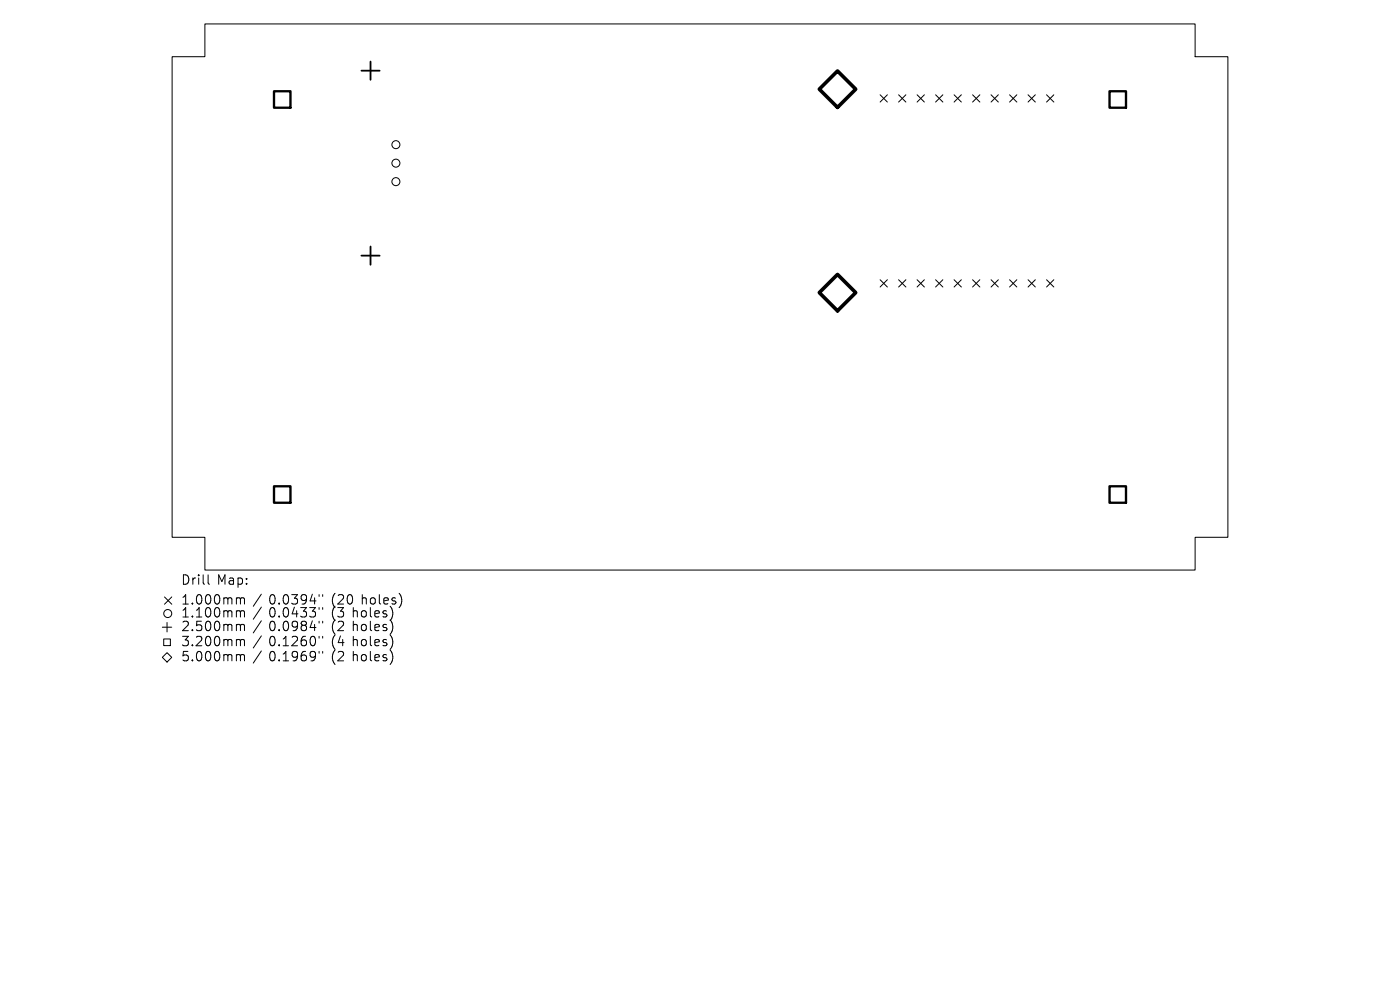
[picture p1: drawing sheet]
<svg xmlns="http://www.w3.org/2000/svg" width="297mm" height="210mm" viewBox="0 0 297 210" stroke-linecap="round" stroke-linejoin="round" font-family="sans-serif">
<defs><g id="words">
<g font-size="2.8">
<text x="38.4" y="124.5">Drill</text>
<text x="46" y="124.5">Map:</text>
<text x="38.4" y="128.7">1.000mm</text>
<text x="38.4" y="131.4">1.100mm</text>
<text x="57" y="128.7">0.0394&quot;</text>
<text x="57" y="131.4">0.0433&quot;</text>
<text x="70.3" y="128.7">(20</text>
<text x="70.3" y="131.4">(3</text>
<text x="74.9" y="131.4">holes)</text>
<text x="76.8" y="128.7">holes)</text>
<text x="38.4" y="134.3">2.500mm</text>
<text x="38.4" y="137.5">3.200mm</text>
<text x="57" y="134.3">0.0984&quot;</text>
<text x="57" y="137.5">0.1260&quot;</text>
<text x="70.3" y="134.3">(2</text>
<text x="70.3" y="137.5">(4</text>
<text x="74.9" y="134.3">holes)</text>
<text x="74.9" y="137.5">holes)</text>
<text x="38.4" y="140.7">5.000mm</text>
<text x="57" y="140.7">0.1969&quot;</text>
<text x="70.3" y="140.7">(2</text>
<text x="74.9" y="140.7">holes)</text>
</g>
</g></defs>
<g fill="none" stroke="#000" stroke-width=".21">
<path d="M43.5 5.1h210v6.9h7v102h-7v6.9h-210v-6.9h-7v-102h7zM186.7 20.1l1.6 1.6M188.3 20.1l-1.6 1.6M190.6 20.1l1.6 1.6M192.2 20.1l-1.6 1.6M194.6 20.1l1.5 1.6M196.1 20.1l-1.5 1.6M198.5 20.1l1.5 1.6M200 20.1l-1.5 1.6M202.4 20.1l1.5 1.6M203.9 20.1l-1.5 1.6M206.3 20.1l1.6 1.6"/>
<path d="M207.9 20.1l-1.6 1.6M210.2 20.1l1.6 1.6M211.8 20.1l-1.6 1.6M214.2 20.1l1.5 1.6M215.7 20.1l-1.5 1.6M218.1 20.1l1.5 1.6M219.6 20.1l-1.5 1.6M222 20.1l1.6 1.6M223.6 20.1l-1.6 1.6M186.7 59.3l1.6 1.6M188.3 59.3l-1.6 1.6M190.6 59.3l1.6 1.6"/>
<path d="M192.2 59.3l-1.6 1.6M194.6 59.3l1.5 1.6M196.1 59.3l-1.5 1.6M198.5 59.3l1.5 1.6M200 59.3l-1.5 1.6M202.4 59.3l1.5 1.6M203.9 59.3l-1.5 1.6M206.3 59.3l1.6 1.6M207.9 59.3l-1.6 1.6M210.2 59.3l1.6 1.6M211.8 59.3l-1.6 1.6M214.2 59.3l1.5 1.6"/>
<path d="M215.7 59.3l-1.5 1.6M218.1 59.3l1.5 1.6M219.6 59.3l-1.5 1.6M222 59.3l1.6 1.6M223.6 59.3l-1.6 1.6M34.4 133h2M34.7 135.5h1.4v1.5h-1.4zM34.9 126.6l1.5 1.6M35.4 138.4l1 1-1 1-1-1zM35.4 132v2M36.4 126.6l-1.5 1.6M44.2 121.9v1.8l.2 .2"/>
<path d="M50.7 126.8l.3 .3M50.7 129.6l.3 .2M50.7 132.4l.3 .3M50.7 135.6l.3 .3M50.7 138.8l.3 .3M51 139.1l.3-.3 .5 .1 .1 1.3M51 127.1v1M51 129.8v1.1M51 132.7v1.1M51 135.9v1.1M51 139.1v1.1M51 127.1l.3-.3 .5 .1 .1 1.2"/>
<path d="M51 129.8l.3-.2h.5l.1 1.3M51 132.7l.3-.3 .5 .1 .1 1.3M51 135.9l.3-.3 .5 .1 .1 1.3M55.4 126l-1.7 2.6M55.4 128.8l-1.7 2.6M55.4 131.7l-1.7 2.6M55.4 134.9l-1.7 2.6M55.4 138.1l-1.7 2.6M67.7 126.1v.4M67.7 128.9v.4M67.7 131.8v.4M67.7 135v.4"/>
<path d="M67.7 138.2v.4M68.5 126.1v.4M68.5 128.9v.4M68.5 131.8v.4M68.5 135v.4M68.5 138.2v.4M83.2 132.4v1.3M83.2 135.6v1.3M83.2 138.8v1.3M83.3 129.9l-.1 .9M85.1 126.7v1.3"/>
<circle cx="84" cy="38.5" r=".85"/>
<circle cx="84" cy="34.6" r=".85"/>
<circle cx="84" cy="30.7" r=".85"/>
<circle cx="35.6" cy="130.1" r=".85"/>
</g>
<path d="M76.7 15h3.8M78.6 13.1v3.8M76.7 54.2h3.8M78.6 52.3v3.9" fill="none" stroke="#000" stroke-width=".39"/>
<path d="M58.1 19.4h3.5v3.5h-3.5zM235.4 19.4h3.5v3.5h-3.5zM58.1 103.2h3.5v3.4h-3.5zM235.4 103.2h3.5v3.4h-3.5z" fill="none" stroke="#000" stroke-width=".49"/>
<path d="M173.8 18.9l3.9-3.8 3.8 3.8-3.8 3.9zM173.8 62.1l3.9-3.9 3.8 3.9-3.8 3.8z" fill="none" stroke="#000" stroke-width=".77"/>
<use href="#words"/>
</svg>
